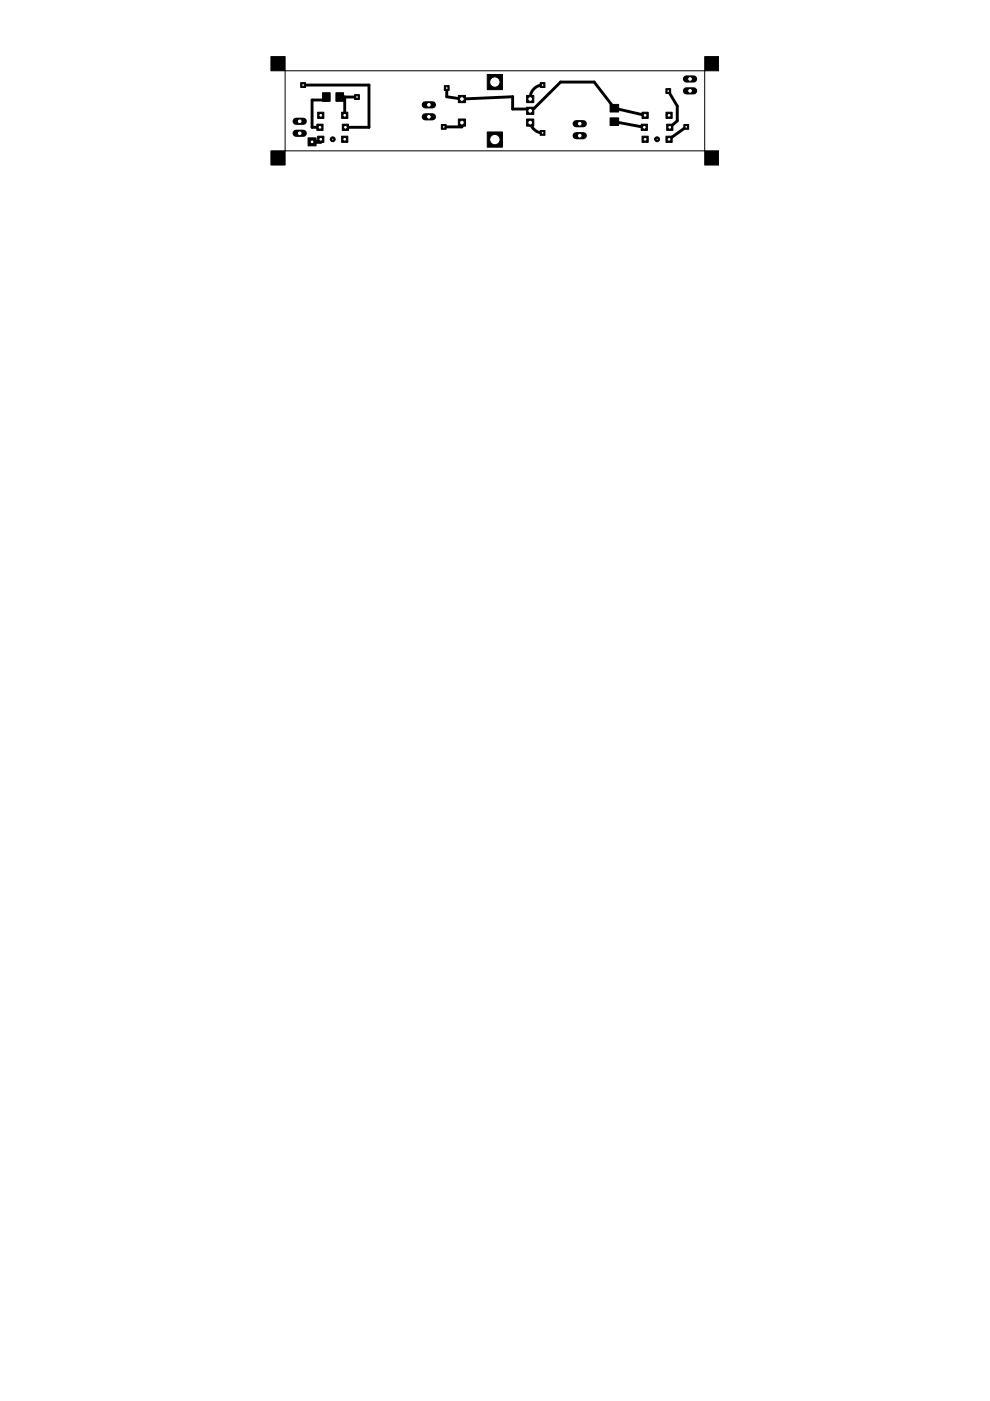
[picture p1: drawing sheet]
<svg xmlns="http://www.w3.org/2000/svg" width="210mm" height="297mm" viewBox="0 0 210 297" stroke-linecap="round" stroke-linejoin="round" font-family="sans-serif">
<path d="M57.4 12h3.1v3h-3.1zM68.4 19.7h1.6v1.8h-1.6zM71.2 19.7h1.6v1.8h-1.6zM149.4 12h3v3h-3zM57.4 32h3.1v3h-3.1zM111.7 25.2h1.5v1.6h-1.5zM129.3 25h1.9v1.6h-1.9zM129.3 22.1h1.9v1.6h-1.9zM149.4 32h3v3h-3z" fill="#000" stroke="#000" stroke-width=".21"/>
<path d="M64.3 18h13.9v9h-5M94.7 18.7v1.8l3.2 .5 10.8-.5v2.6h3.7v.4l.8-.5 5.7-5.6h7.1l4.3 5.5 6.5 1.5M115 18a2.71 2.71 0 0 0-2.6 3M141.7 19.3l1.9 3.2v3.1l-1.6 1.4M68 29.5v.6M69.2 20.6v.6h-3v5.8h1.6M72 20.6h3.7M73.1 20.6v3.8M97.9 26v.9h-3.8M112.4 26v-.4a2.61 2.61 0 0 0 2.6 2.6M130.3 25.8l6.3 1.2M145.5 26.9l-3.6 2.6" fill="none" stroke="#000" stroke-width=".61"/>
<path d="M66.2 30.1h1.8" fill="none" stroke="#000" stroke-width=".83"/>
<circle cx="112.4" cy="26" r=".51" fill="#fff" stroke="#000" stroke-width=".21"/>
<path d="M111.7 22.7h1.5v1.6h-1.5z" fill="#000" stroke="#000" stroke-width=".21"/>
<circle cx="112.4" cy="23.5" r=".51" fill="#fff" stroke="#000" stroke-width=".21"/>
<path d="M111.7 20.2h1.5v1.6h-1.5z" fill="#000" stroke="#000" stroke-width=".21"/>
<circle cx="112.4" cy="21" r=".51" fill="#fff" stroke="#000" stroke-width=".21"/>
<path d="M97.2 25.2h1.5v1.6h-1.5z" fill="#000" stroke="#000" stroke-width=".21"/>
<circle cx="97.9" cy="26" r=".51" fill="#fff" stroke="#000" stroke-width=".21"/>
<path d="M97.2 20.2h1.5v1.6h-1.5z" fill="#000" stroke="#000" stroke-width=".21"/>
<circle cx="97.9" cy="21" r=".51" fill="#fff" stroke="#000" stroke-width=".21"/>
<path d="M103.3 28h3.2v3.2h-3.2z" fill="#000" stroke="#000" stroke-width=".21"/>
<circle cx="104.9" cy="29.6" r="1.1" fill="#fff" stroke="#000" stroke-width=".21"/>
<path d="M103.3 15.8h3.2v3.2h-3.2z" fill="#000" stroke="#000" stroke-width=".21"/>
<circle cx="104.9" cy="17.4" r="1.1" fill="#fff" stroke="#000" stroke-width=".21"/>
<path d="M72.4 28.9h1.3v1.3h-1.3z" fill="#000" stroke="#000" stroke-width=".21"/>
<circle cx="73.1" cy="29.5" r=".4" fill="#fff" stroke="#000" stroke-width=".21"/>
<path d="M72.4 23.8h1.3v1.3h-1.3z" fill="#000" stroke="#000" stroke-width=".21"/>
<circle cx="73.1" cy="24.4" r=".4" fill="#fff" stroke="#000" stroke-width=".21"/>
<path d="M67.4 28.9h1.3v1.3h-1.3z" fill="#000" stroke="#000" stroke-width=".21"/>
<circle cx="68" cy="29.5" r=".4" fill="#fff" stroke="#000" stroke-width=".21"/>
<path d="M67.4 23.8h1.3v1.3h-1.3z" fill="#000" stroke="#000" stroke-width=".21"/>
<circle cx="68" cy="24.4" r=".4" fill="#fff" stroke="#000" stroke-width=".21"/>
<path d="M67.2 26.3h1.3v1.3h-1.3z" fill="#000" stroke="#000" stroke-width=".21"/>
<circle cx="67.8" cy="27" r=".4" fill="#fff" stroke="#000" stroke-width=".21"/>
<path d="M72.6 26.3h1.3v1.3h-1.3z" fill="#000" stroke="#000" stroke-width=".21"/>
<circle cx="73.2" cy="27" r=".4" fill="#fff" stroke="#000" stroke-width=".21"/>
<path d="M141.2 28.9h1.3v1.3h-1.3z" fill="#000" stroke="#000" stroke-width=".21"/>
<circle cx="141.9" cy="29.5" r=".4" fill="#fff" stroke="#000" stroke-width=".21"/>
<path d="M141.2 23.8h1.3v1.3h-1.3z" fill="#000" stroke="#000" stroke-width=".21"/>
<circle cx="141.9" cy="24.4" r=".4" fill="#fff" stroke="#000" stroke-width=".21"/>
<path d="M136.1 28.9h1.3v1.3h-1.3z" fill="#000" stroke="#000" stroke-width=".21"/>
<circle cx="136.8" cy="29.5" r=".4" fill="#fff" stroke="#000" stroke-width=".21"/>
<path d="M136.1 23.8h1.3v1.3h-1.3z" fill="#000" stroke="#000" stroke-width=".21"/>
<circle cx="136.8" cy="24.4" r=".4" fill="#fff" stroke="#000" stroke-width=".21"/>
<path d="M136 26.3h1.3v1.3h-1.3z" fill="#000" stroke="#000" stroke-width=".21"/>
<circle cx="136.6" cy="27" r=".4" fill="#fff" stroke="#000" stroke-width=".21"/>
<path d="M141.4 26.3h1.3v1.3h-1.3z" fill="#000" stroke="#000" stroke-width=".21"/>
<circle cx="142" cy="27" r=".4" fill="#fff" stroke="#000" stroke-width=".21"/>
<path d="M62.8 28.3h1.5" fill="none" stroke="#000" stroke-width="1.5"/>
<circle cx="63.5" cy="28.3" r=".51" fill="#fff" stroke="#000" stroke-width=".21"/>
<path d="M62.8 25.7h1.5" fill="none" stroke="#000" stroke-width="1.5"/>
<circle cx="63.5" cy="25.7" r=".51" fill="#fff" stroke="#000" stroke-width=".21"/>
<path d="M90.2 24.8h1.5" fill="none" stroke="#000" stroke-width="1.5"/>
<circle cx="90.9" cy="24.8" r=".51" fill="#fff" stroke="#000" stroke-width=".21"/>
<path d="M90.2 22.2h1.5" fill="none" stroke="#000" stroke-width="1.5"/>
<circle cx="90.9" cy="22.2" r=".51" fill="#fff" stroke="#000" stroke-width=".21"/>
<path d="M122.2 28.8h1.5" fill="none" stroke="#000" stroke-width="1.5"/>
<circle cx="122.9" cy="28.8" r=".51" fill="#fff" stroke="#000" stroke-width=".21"/>
<path d="M122.2 26.2h1.5" fill="none" stroke="#000" stroke-width="1.5"/>
<circle cx="122.9" cy="26.2" r=".51" fill="#fff" stroke="#000" stroke-width=".21"/>
<path d="M145.5 19.3h1.6" fill="none" stroke="#000" stroke-width="1.5"/>
<circle cx="146.3" cy="19.3" r=".51" fill="#fff" stroke="#000" stroke-width=".21"/>
<path d="M145.5 16.7h1.6" fill="none" stroke="#000" stroke-width="1.5"/>
<circle cx="146.3" cy="16.7" r=".51" fill="#fff" stroke="#000" stroke-width=".21"/>
<path d="M75.2 20.1h1v1h-1z" fill="#000" stroke="#000" stroke-width=".21"/>
<circle cx="75.7" cy="20.6" r=".3" fill="#fff" stroke="#000" stroke-width=".21"/>
<path d="M94.2 18.2h1v1h-1z" fill="#000" stroke="#000" stroke-width=".21"/>
<circle cx="94.7" cy="18.7" r=".3" fill="#fff" stroke="#000" stroke-width=".21"/>
<path d="M63.8 17.5h1v1h-1z" fill="#000" stroke="#000" stroke-width=".21"/>
<circle cx="64.3" cy="18" r=".3" fill="#fff" stroke="#000" stroke-width=".21"/>
<path d="M65.3 29.2h1.7v1.7h-1.7z" fill="#000" stroke="#000" stroke-width=".21"/>
<circle cx="66.2" cy="30.1" r=".4" fill="#fff" stroke="#000" stroke-width=".21"/>
<path d="M93.6 26.4h1v1h-1z" fill="#000" stroke="#000" stroke-width=".21"/>
<circle cx="94.1" cy="26.9" r=".3" fill="#fff" stroke="#000" stroke-width=".21"/>
<path d="M114.5 17.5h1v1h-1z" fill="#000" stroke="#000" stroke-width=".21"/>
<circle cx="115" cy="18" r=".3" fill="#fff" stroke="#000" stroke-width=".21"/>
<path d="M114.5 27.7h1v1h-1z" fill="#000" stroke="#000" stroke-width=".21"/>
<circle cx="115" cy="28.2" r=".3" fill="#fff" stroke="#000" stroke-width=".21"/>
<path d="M141.2 18.8h1v1h-1z" fill="#000" stroke="#000" stroke-width=".21"/>
<circle cx="141.7" cy="19.3" r=".3" fill="#fff" stroke="#000" stroke-width=".21"/>
<path d="M145 26.4h1v1h-1z" fill="#000" stroke="#000" stroke-width=".21"/>
<circle cx="145.5" cy="26.9" r=".3" fill="#fff" stroke="#000" stroke-width=".21"/>
<path d="M60.5 15h88.9v17h-88.9z" fill="none" stroke="#000" stroke-width=".21"/>
<g fill="#000" stroke="#000" stroke-width=".21">
<path d="M70.2 29.1a.52 .52 0 0 1 .8 .2 .52 .52 0 0 1-.4 .8 .52 .52 0 0 1-.6-.6h.3a.24 .24 0 0 1 .3-.2 .24 .24 0 0 1 .1 .4 .24 .24 0 0 1-.4-.1l-.3-.1z" fill-rule="evenodd"/>
<path d="M139 29.1a.52 .52 0 0 1 .8 .2 .52 .52 0 0 1-.4 .7 .52 .52 0 0 1-.6-.5h.3a.25 .25 0 0 1 .3-.2 .25 .25 0 0 1 .1 .4 .25 .25 0 0 1-.4-.1l-.3-.1z" fill-rule="evenodd"/>
</g>
</svg>
